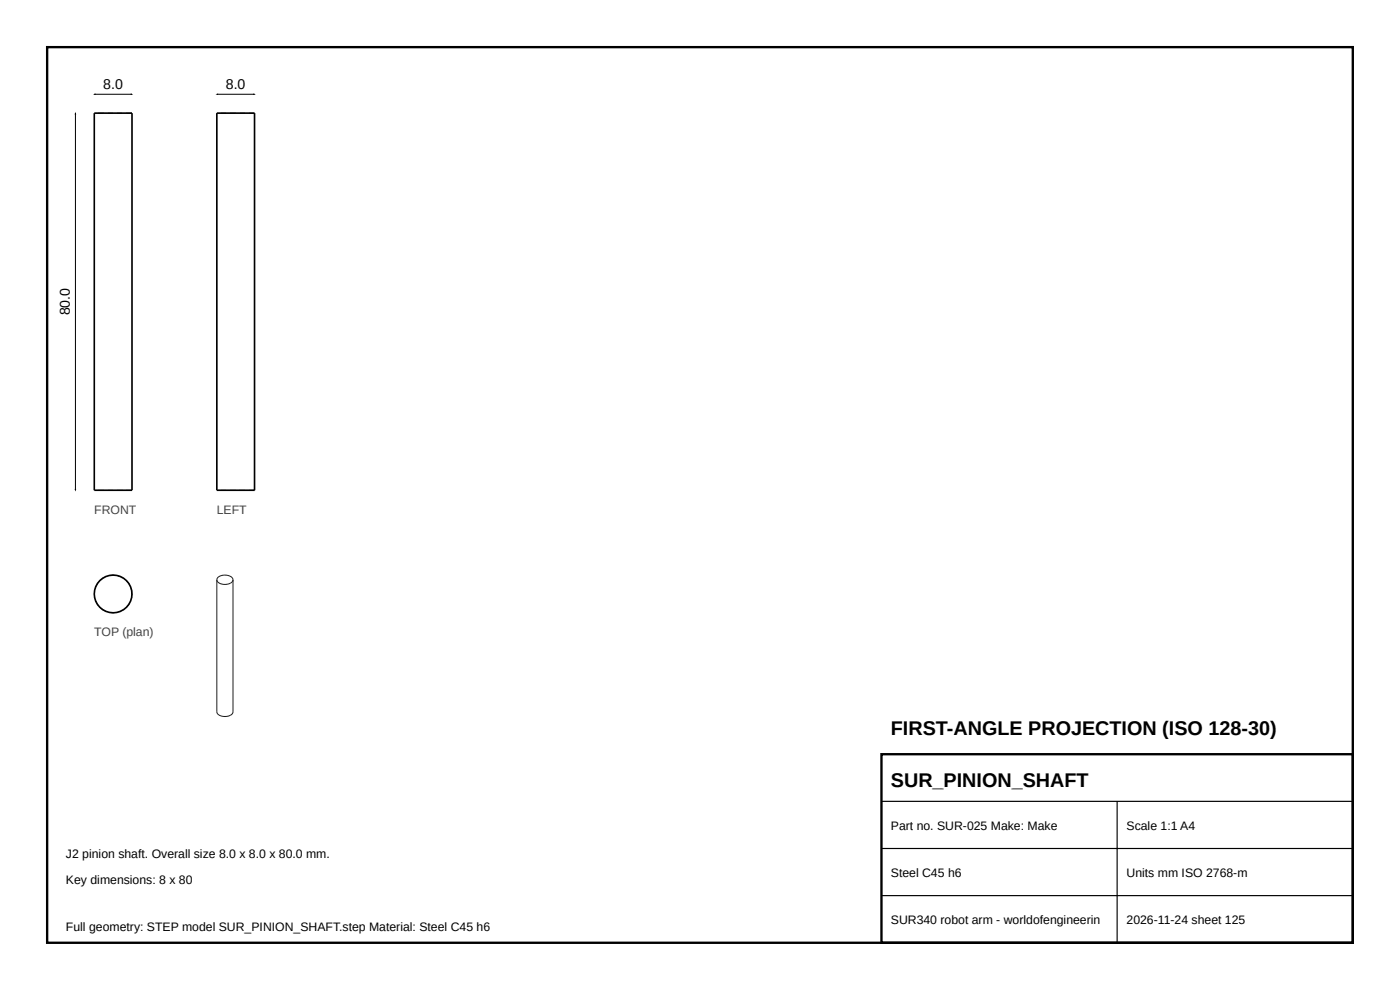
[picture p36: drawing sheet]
<svg xmlns="http://www.w3.org/2000/svg" width="297mm" height="210mm" viewBox="0 0 297 210" stroke-linecap="round" stroke-linejoin="round" font-family="sans-serif">
<defs><g id="words">
<g font-size="4.2">
<text x="189" y="156">FIRST-ANGLE PROJECTION (ISO 128-30)</text>
<text x="189" y="167">SUR_PINION_SHAFT</text>
</g>
<g font-size="3">
<text x="21.9" y="18.8">8.0</text>
<text x="47.9" y="18.8">8.0</text>
<text x="14.8" y="66.9" transform="rotate(-90 14.8 66.9)">80.0</text>
</g>
<g font-size="2.6" fill="#444">
<text x="20" y="109">FRONT</text>
<text x="46" y="109">LEFT</text>
<text x="20" y="135">TOP (plan)</text>
</g>
<g font-size="2.6">
<text x="189" y="176">Part no. SUR-025 Make: Make</text>
<text x="239" y="176">Scale 1:1 A4</text>
<text x="14" y="182">J2 pinion shaft. Overall size 8.0 x 8.0 x 80.0 mm.</text>
<text x="189" y="186">Steel C45 h6</text>
<text x="239" y="186">Units mm ISO 2768-m</text>
<text x="14" y="187.5">Key dimensions: 8 x 80</text>
<text x="14" y="197.5">Full geometry: STEP model SUR_PINION_SHAFT.step Material: Steel C45 h6</text>
<text x="189" y="196">SUR340 robot arm - worldofengineerin</text>
<text x="239" y="196">2026-11-24 sheet 125</text>
</g>
</g></defs>
<path d="M10 10h277v190h-277zM187 160h100v40h-100z" fill="none" stroke="#000" stroke-width=".5"/>
<path d="M187 170h100M187 180h100M237 170v30M187 190h100" fill="none" stroke="#000" stroke-width=".25"/>
<g fill="#555">
<path d="M26.8 103.9h1.2v.2h-1.2zM24.8 103.9h1.2v.2h-1.2zM22.8 103.9h1.2v.2h-1.2zM20.8 103.9h1.2v.2h-1.2z"/>
<path d="M26.8 23.9h1.2v.2h-1.2zM24.8 23.9h1.2v.2h-1.2zM22.8 23.9h1.2v.2h-1.2zM20.8 23.9h1.2v.2h-1.2z"/>
</g>
<path d="M20 24h8v80h-8z" fill="none" stroke="#000" stroke-width=".35"/>
<path d="M27.7 124.8h.2l.2 1.2h-.2v-.8zM26.8 123.1l.8 .9-.2 .1-.1-.3-.6-.6zM25.1 122.1l1.1 .5-.1 .1-.6-.4-.5-.1zM23.1 122l1.2-.1v.2l-.3-.1-.9 .2zM21.3 123l1-.7 .1 .2-.6 .2-.4 .4zM20.7 123.6l.2 .1-.6 .8v.2h-.1zM20 125.4l.1 .1-.1 .5 .2 .6-.2 .1zM20.2 127.4h.2l.3 .8 .2 .2-.1 .1zM21.5 129l.3 .3 .7 .3-.1 .1-1-.6zM23.2 129.8l.8 .2 .4-.1v.1h-1.2zM25.1 129.7h.4l.7-.5 .1 .2-1.1 .5zM27.5 127.8l.1 .1-.7 .9-.1-.1 .5-.5zM27.9 126h.2l-.2 1.1-.2-.1 .2-.2z" fill="#555"/>
<circle cx="24" cy="126" r="4" fill="none" stroke="#000" stroke-width=".35"/>
<g fill="#555">
<path d="M48.8 103.9h1.2v.2h-1.2zM46.8 103.9h1.2v.2h-1.2z"/>
<path d="M52.8 103.9h1.2v.2h-1.2zM50.8 103.9h1.2v.2h-1.2z"/>
<path d="M48.8 23.9h1.2v.2h-1.2zM46.8 23.9h1.2v.2h-1.2z"/>
<path d="M52.8 23.9h1.2v.2h-1.2zM50.8 23.9h1.2v.2h-1.2z"/>
</g>
<path d="M46 24h8v80h-8z" fill="none" stroke="#000" stroke-width=".35"/>
<path d="M46 123v28a1.94 1.94 0 0 0 2.7 .8l.6-.4 .1-.4v-28M46 123a1.94 1.94 0 0 0 2.7 .8l.6-.4 .1-.4M46 123a1.9 1.9 0 0 1 2.7-.8l.4 .2 .3 .6" fill="none" stroke="#222" stroke-width=".22"/>
<path d="M20 20h8M46 20h8M16 24v80" fill="none" stroke="#000" stroke-width=".21"/>
<path d="M27.7 19.8l.6 .2-.6 .2zM53.7 19.8l.6 .2-.6 .2zM16 23.7l.2 .6h-.4zM19.7 20l.6-.2v.4zM45.7 20l.6-.2v.4zM15.8 103.7h.4l-.2 .6z" fill="#000"/>
<use href="#words"/>
</svg>
